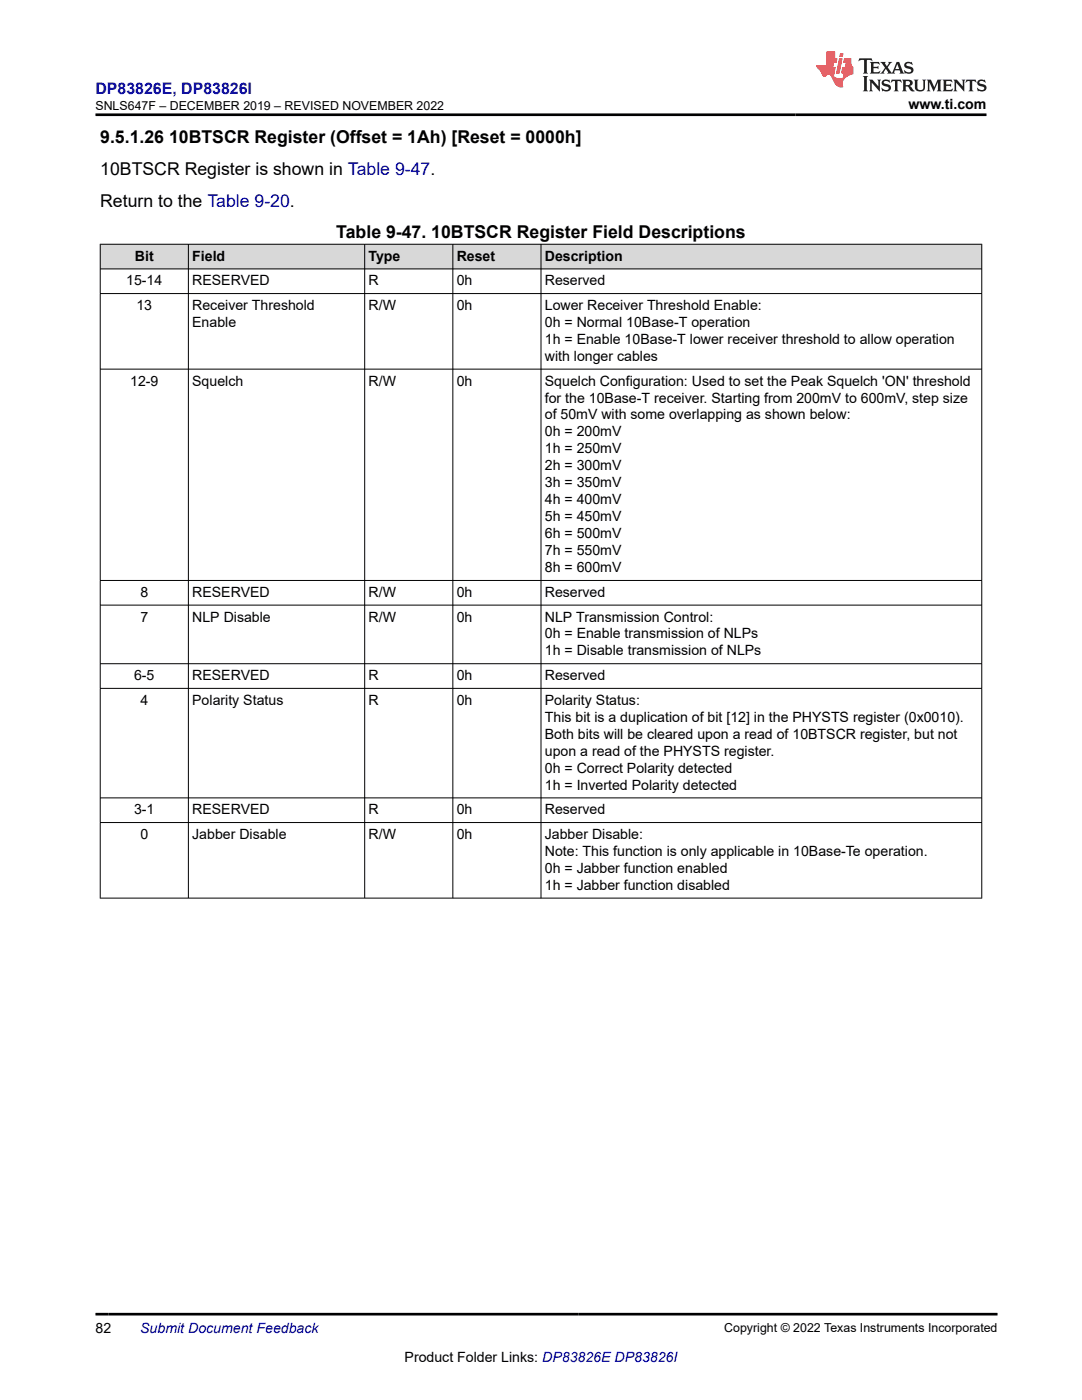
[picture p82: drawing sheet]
<svg xmlns="http://www.w3.org/2000/svg" width="216mm" height="279mm" viewBox="0 0 216 279" stroke-linecap="round" stroke-linejoin="round" font-family="sans-serif">
<defs><g id="words">
<g font-size="3.5">
<text x="20" y="28.5">9.5.1.26 10BTSCR Register (Offset = 1Ah) [Reset = 0000h]</text>
<text x="20" y="34.9">10BTSCR Register is shown in Table 9-47.</text>
<text x="20" y="41.2">Return to the Table 9-20.</text>
<text x="67.1" y="47.6">Table 9-47. 10BTSCR Register Field Descriptions</text>
</g>
<text font-size="3.2" fill="#00f" x="19.1" y="18.7">DP83826E, DP83826I</text>
<g font-size="2.8">
<text x="181.3" y="21.8">www.ti.com</text>
<text x="26.9" y="52">Bit</text>
<text x="38.4" y="52">Field</text>
<text x="73.5" y="52">Type</text>
<text x="91.1" y="52">Reset</text>
<text x="108.7" y="52">Description</text>
<text x="25.2" y="56.9">15-14</text>
<text x="38.4" y="56.9">RESERVED</text>
<text x="73.5" y="56.9">R</text>
<text x="91.1" y="56.9">0h</text>
<text x="108.7" y="56.9">Reserved</text>
<text x="27.2" y="61.9">13</text>
<text x="38.4" y="61.9">Receiver Threshold</text>
<text x="38.4" y="65.2">Enable</text>
<text x="73.5" y="61.9">R/W</text>
<text x="91.1" y="61.9">0h</text>
<text x="108.7" y="61.9">Lower Receiver Threshold Enable:</text>
<text x="108.7" y="65.2">0h = Normal 10Base-T operation</text>
<text x="108.7" y="68.6">1h = Enable 10Base-T lower receiver threshold to allow operation</text>
<text x="26" y="76.9">12-9</text>
<text x="38.4" y="76.9">Squelch</text>
<text x="73.5" y="76.9">R/W</text>
<text x="91.1" y="76.9">0h</text>
<text x="108.7" y="72">with longer cables</text>
<text x="108.7" y="76.9">Squelch Configuration: Used to set the Peak Squelch 'ON' threshold</text>
<text x="108.7" y="80.3">for the 10Base-T receiver. Starting from 200mV to 600mV, step size</text>
<text x="108.7" y="83.7">of 50mV with some overlapping as shown below:</text>
<text x="108.7" y="87.1">0h = 200mV</text>
<text x="108.7" y="90.5">1h = 250mV</text>
<text x="108.7" y="93.9">2h = 300mV</text>
<text x="108.7" y="97.3">3h = 350mV</text>
<text x="108.7" y="100.6">4h = 400mV</text>
<text x="108.7" y="104">5h = 450mV</text>
<text x="108.7" y="107.4">6h = 500mV</text>
<text x="108.7" y="110.8">7h = 550mV</text>
<text x="28" y="119.1">8</text>
<text x="38.4" y="119.1">RESERVED</text>
<text x="73.5" y="119.1">R/W</text>
<text x="91.1" y="119.1">0h</text>
<text x="108.7" y="114.2">8h = 600mV</text>
<text x="108.7" y="119.1">Reserved</text>
<text x="28" y="124">7</text>
<text x="38.4" y="124">NLP Disable</text>
<text x="73.5" y="124">R/W</text>
<text x="91.1" y="124">0h</text>
<text x="108.7" y="124">NLP Transmission Control:</text>
<text x="108.7" y="127.4">0h = Enable transmission of NLPs</text>
<text x="108.7" y="130.8">1h = Disable transmission of NLPs</text>
<text x="26.8" y="135.7">6-5</text>
<text x="38.4" y="135.7">RESERVED</text>
<text x="73.5" y="135.7">R</text>
<text x="91.1" y="135.7">0h</text>
<text x="108.7" y="135.7">Reserved</text>
<text x="28" y="140.7">4</text>
<text x="38.4" y="140.7">Polarity Status</text>
<text x="73.5" y="140.7">R</text>
<text x="91.1" y="140.7">0h</text>
<text x="108.7" y="140.7">Polarity Status:</text>
<text x="108.7" y="144">This bit is a duplication of bit [12] in the PHYSTS register (0x0010).</text>
<text x="108.7" y="147.4">Both bits will be cleared upon a read of 10BTSCR register, but not</text>
<text x="108.7" y="150.8">upon a read of the PHYSTS register.</text>
<text x="108.7" y="154.2">0h = Correct Polarity detected</text>
<text x="108.7" y="157.6">1h = Inverted Polarity detected</text>
<text x="26.8" y="162.5">3-1</text>
<text x="28" y="167.4">0</text>
<text x="38.4" y="162.5">RESERVED</text>
<text x="38.4" y="167.4">Jabber Disable</text>
<text x="73.5" y="162.5">R</text>
<text x="73.5" y="167.4">R/W</text>
<text x="91.1" y="162.5">0h</text>
<text x="91.1" y="167.4">0h</text>
<text x="108.7" y="162.5">Reserved</text>
<text x="108.7" y="167.4">Jabber Disable:</text>
<text x="108.7" y="170.8">Note: This function is only applicable in 10Base-Te operation.</text>
<text x="108.7" y="174.2">0h = Jabber function enabled</text>
<text x="108.7" y="177.6">1h = Jabber function disabled</text>
<text x="19.1" y="266.1">82</text>
<text x="80.7" y="271.7">Product Folder Links: DP83826E DP83826I</text>
</g>
<text font-size="2.8" fill="#00f" x="28" y="266.1">Submit Document Feedback</text>
<g font-size="2.5">
<text x="19.1" y="21.9">SNLS647F – DECEMBER 2019 – REVISED NOVEMBER 2022</text>
<text x="144.5" y="265.8">Copyright © 2022 Texas Instruments Incorporated</text>
</g>
</g></defs>
<g fill="#d8d8d8">
<path d="M20 48.7h175.9v5h-175.9z" fill-rule="evenodd"/>
<path d="M20.1 48.8h17.4v4.8h-17.4z" fill-rule="evenodd"/>
<path d="M37.7 48.8h35v4.8h-35z" fill-rule="evenodd"/>
<path d="M72.8 48.8h17.5v4.8h-17.5z" fill-rule="evenodd"/>
<path d="M90.4 48.8h17.5v4.8h-17.5z" fill-rule="evenodd"/>
<path d="M108 48.8h87.8v4.8h-87.8z" fill-rule="evenodd"/>
</g>
<g fill="none" stroke="#000" stroke-width=".2">
<path d="M19.9 48.7h176.1M19.9 53.7h176.1M19.9 58.6h176.1M20 48.7v130.6M37.6 48.7v130.6M72.8 48.7v130.6M90.4 48.7v130.6M108 48.7v130.6M195.9 48.7v130.6M19.9 73.7h176.1M19.9 115.8h176.1M19.9 120.8h176.1"/>
<path d="M19.9 132.5h176.1M19.9 137.4h176.1M19.9 159.2h176.1M19.9 164.2h176.1M19.9 179.2h176.1"/>
</g>
<path d="M171.5 11.6l-.2 .6 .5-.2h.6v.1v2.2l-.2 .4h1l-.2-.4v-2.2v-.1h.5l.6 .2-.2-.6zM173.6 12.4l.2 .3v1.6l-.2 .4h1.9l.1-.6a1.08 1.08 0 0 1-1.3 .2v-.7h.6l.4 .2v-.7l-.4 .2h-.6v-.5l.2-.2a1 1 0 0 1 1 .3l-.1-.5zM175.7 12.4l.9 1.1-1 1.2h.9l-.2-.2 .5-.8 .4 .8-.2 .2h1.6l-.2-.2 .2-.5h.9l.1 .5-.1 .2h.9l-.2-.4-.8-1.9h-.5l-.9 2.1-.9-1.1 .9-1h-.8l.2 .2-.4 .6-.4-.6 .2-.2zM179 12.8l.4 1h-.7zM180.7 12.5a.65 .65 0 0 0-.2 .7 .65 .65 0 0 0 .6 .5l.6 .1 .1 .3a.79 .79 0 0 1-.7 .4 .79 .79 0 0 1-.7-.5l.1 .7 .2-.1a.93 .93 0 0 0 1.1 0 .93 .93 0 0 0 .4-.9 1.46 1.46 0 0 0-1.2-.6l-.1-.3a1.09 1.09 0 0 1 1.2 .2l-.2-.6-.1 .1-.5-.2zM172.2 15.2l.2 .4v2.2l-.2 .4h1l-.2-.4v-2.2l.2-.4zM173.4 15.9l.2 .4v1.5l-.2 .4h.8l-.3-.4 .1-1.3 1.6 1.8v-2l.2-.4h-.7l.1 .2 .1 1.1-1.2-1.3zM176.2 16a.65 .65 0 0 0-.2 .8 .65 .65 0 0 0 .6 .4l.6 .2 .1 .2a.79 .79 0 0 1-.7 .4 .79 .79 0 0 1-.7-.5l.1 .7 .2-.1a.93 .93 0 0 0 1.1 .1 .93 .93 0 0 0 .4-1 1.46 1.46 0 0 0-1.2-.5l-.1-.4a1.09 1.09 0 0 1 1.2 .2l-.1-.6-.2 .1-.5-.1zM177.9 15.9l-.1 .6a.63 .63 0 0 1 .8-.3v1.6l-.3 .4h1l-.2-.4v-1.6a.66 .66 0 0 1 .8 .3l-.1-.6zM180 15.9l.2 .4v1.5l-.2 .4h1l-.2-.2-.1-.7h.5l.1 .2a.79 .79 0 0 0 1.2 .6l-1-.9a.61 .61 0 0 0 .6-.6 .61 .61 0 0 0-.5-.7zM180.8 16.2h.1a.47 .47 0 0 1 .5 .1 .47 .47 0 0 1 .1 .5l-.1 .1-.7 .1zM182.3 15.9l.2 .2a2.27 2.27 0 0 0 .4 2 1.04 1.04 0 0 0 1.7-.7v-1.3l.2-.2h-.8l.2 .4v1.1a.6 .6 0 0 1-.6 .6 .6 .6 0 0 1-.6-.6v-1.1l.3-.4zM184.9 15.9l.2 .4v1.5l-.2 .4h.8l-.3-.4v-1.4l.9 1.9 .9-1.9v1.4l-.3 .4h1l-.2-.4v-1.5l.2-.4h-.8l-.7 1.5-.6-1.5zM188.1 15.9l.2 .4v1.5l-.2 .4h1.9l.1-.6a1.09 1.09 0 0 1-1.3 .2v-.7h.6l.4 .2v-.6l-.4 .2h-.6v-.6l.2-.1a1.01 1.01 0 0 1 1 .3l-.1-.6zM190.2 15.9l.3 .4v1.5l-.3 .4h.8l-.2-.4v-1.3l1.6 1.8v-2l.2-.4h-.7l.2 .2v1.1l-1.2-1.3zM192.8 15.9l-.1 .6a.63 .63 0 0 1 .8-.3v1.6l-.3 .4h1l-.2-.4v-1.6a.66 .66 0 0 1 .8 .3l-.1-.6zM195.2 16a.65 .65 0 0 0-.2 .8 .65 .65 0 0 0 .6 .4l.6 .2 .2 .2a.79 .79 0 0 1-.7 .4 .79 .79 0 0 1-.7-.5l.1 .7 .2-.1a.93 .93 0 0 0 1 .1 .93 .93 0 0 0 .5-1 1.46 1.46 0 0 0-1.3-.5v-.4a1.09 1.09 0 0 1 1.2 .2l-.2-.6-.2 .1-.5-.1z" fill="#231f20"/>
<path d="M164.9 10.3v2.7h-2l.1 .4 .8 1a.95 .95 0 0 0 1 .9 .59 .59 0 0 1 .5-.4 .59 .59 0 0 1 .5 .3l.4 .8a1.59 1.59 0 0 0 2.1 1.4 1.61 1.61 0 0 1 1-2.3l1-.3-.1-1.5a1.59 1.59 0 0 1-.3-1.7h-1.5l-.2 .9h.6l-.2 .9h-.5l-.2 .9v.3l.4 .1-.1 .9h-.7a.73 .73 0 0 1-1-.7l.3-1.5h-.5l.1-.9h.5l.2-.9h-.5v-1.3zM167.4 11.6l-.6 3.1h.7l.6-3.1zM167.6 10.7l-.1 .6h.7l.1-.6z" fill="#ed1c24"/>
<path d="M19.1 22.9h177.8M19.1 262.3h179.9" fill="none" stroke="#000" stroke-width=".53"/>
<use href="#words"/>
</svg>
